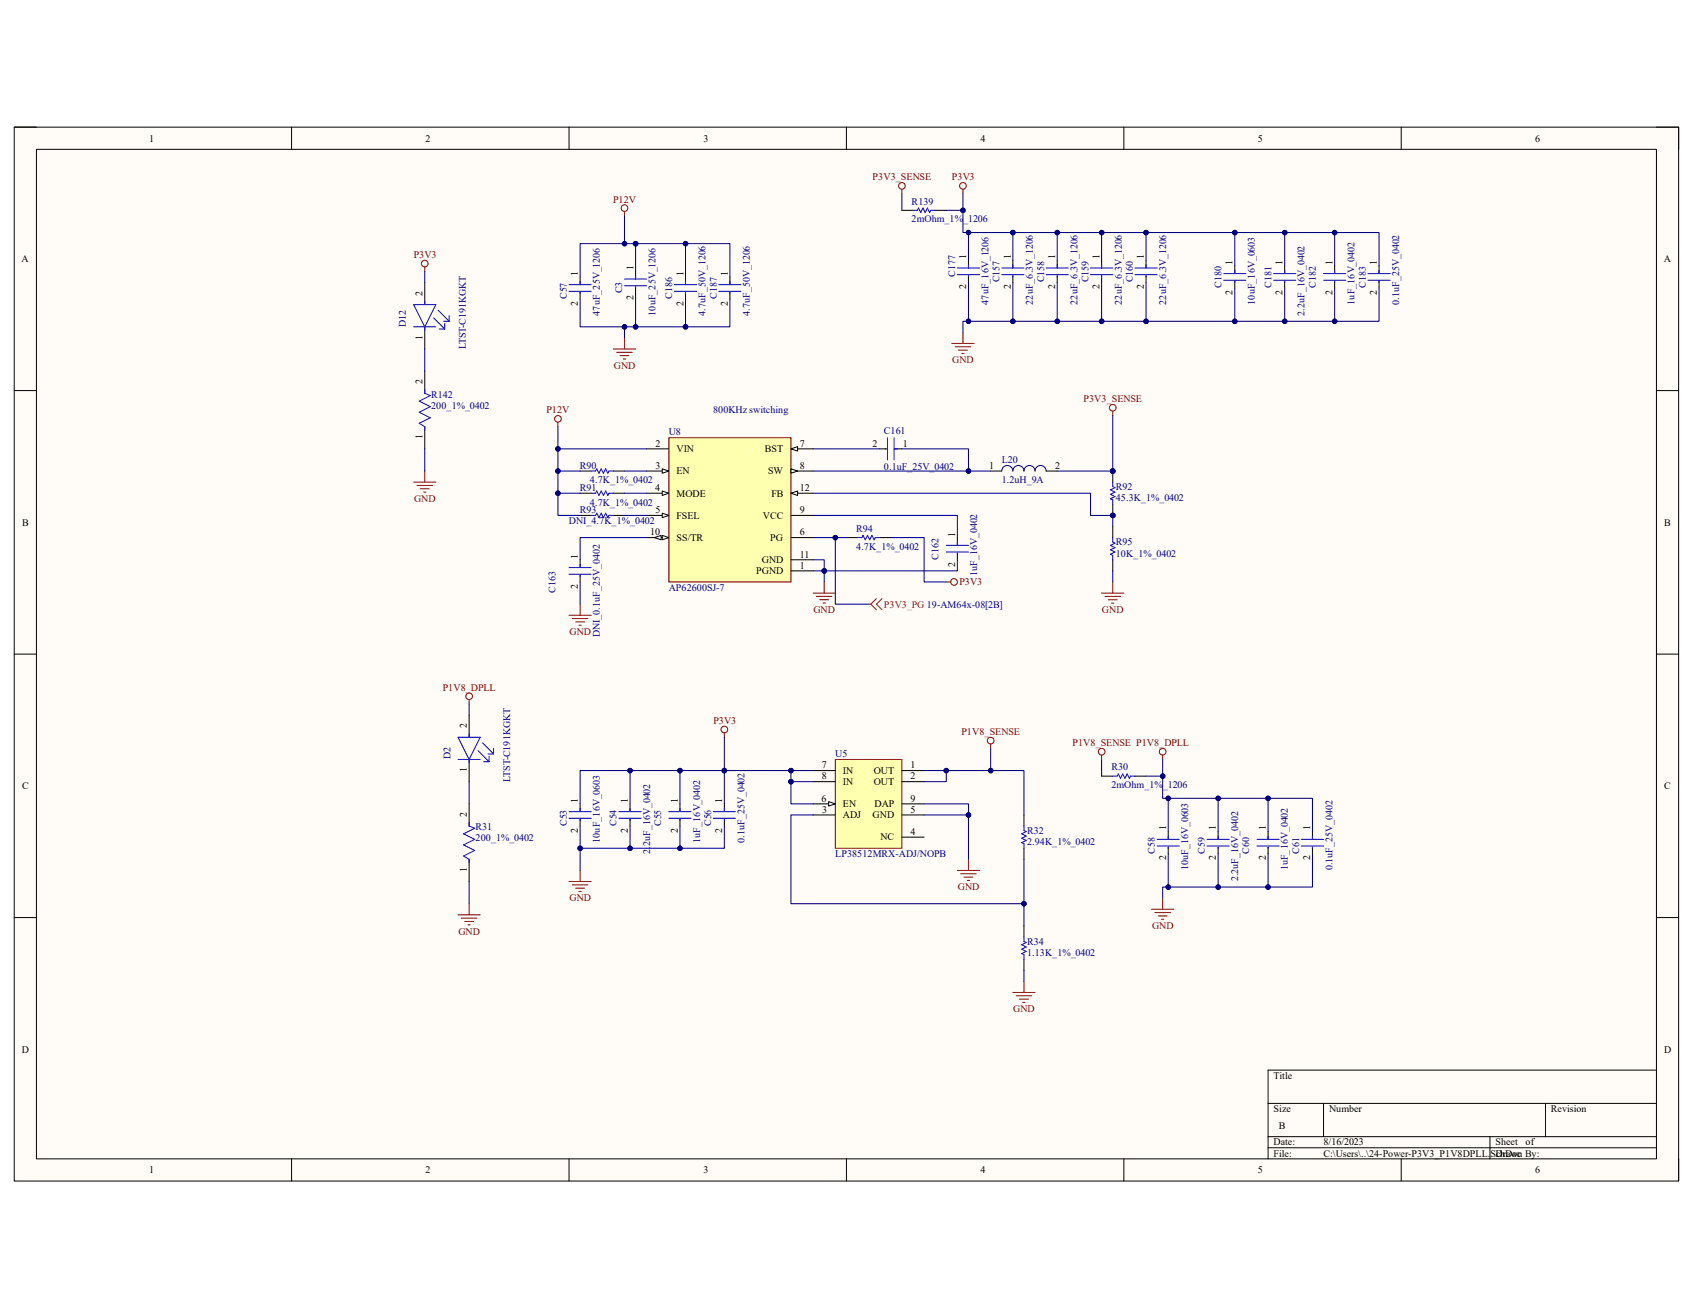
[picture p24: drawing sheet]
<svg xmlns="http://www.w3.org/2000/svg" width="279mm" height="216mm" viewBox="0 0 279 216" stroke-linecap="round" stroke-linejoin="round" font-family="sans-serif">
<defs><g id="words">
<g font-size="1.7">
<text x="24.6" y="23.4">1</text>
<text x="70.2" y="23.4">2</text>
<text x="116.1" y="23.4">3</text>
<text x="161.8" y="23.4">4</text>
<text x="207.6" y="23.4">5</text>
<text x="253.4" y="23.4">6</text>
<text x="3.6" y="43.3">A</text>
<text x="95.4" y="45.5" transform="rotate(-90 95.4 45.5)">1</text>
<text x="104.5" y="44.6" transform="rotate(-90 104.5 44.6)">1</text>
<text x="112.8" y="45.5" transform="rotate(-90 112.8 45.5)">1</text>
<text x="120.1" y="45.5" transform="rotate(-90 120.1 45.5)">1</text>
<text x="159.5" y="47.8" transform="rotate(-90 159.5 47.8)">2</text>
<text x="159.5" y="42.8" transform="rotate(-90 159.5 42.8)">1</text>
<text x="166.8" y="47.8" transform="rotate(-90 166.8 47.8)">2</text>
<text x="166.8" y="42.8" transform="rotate(-90 166.8 42.8)">1</text>
<text x="174.1" y="47.8" transform="rotate(-90 174.1 47.8)">2</text>
<text x="174.1" y="42.8" transform="rotate(-90 174.1 42.8)">1</text>
<text x="181.4" y="47.8" transform="rotate(-90 181.4 47.8)">2</text>
<text x="181.4" y="42.8" transform="rotate(-90 181.4 42.8)">1</text>
<text x="188.8" y="47.8" transform="rotate(-90 188.8 47.8)">2</text>
<text x="188.8" y="42.8" transform="rotate(-90 188.8 42.8)">1</text>
<text x="203.4" y="43.7" transform="rotate(-90 203.4 43.7)">1</text>
<text x="211.7" y="43.7" transform="rotate(-90 211.7 43.7)">1</text>
<text x="219.9" y="43.7" transform="rotate(-90 219.9 43.7)">1</text>
<text x="227.2" y="43.7" transform="rotate(-90 227.2 43.7)">1</text>
<text x="274.6" y="43.3">A</text>
<text x="69.7" y="48.8" transform="rotate(-90 69.7 48.8)">2</text>
<text x="95.4" y="50.5" transform="rotate(-90 95.4 50.5)">2</text>
<text x="104.5" y="49.6" transform="rotate(-90 104.5 49.6)">2</text>
<text x="112.8" y="50.5" transform="rotate(-90 112.8 50.5)">2</text>
<text x="120.1" y="50.5" transform="rotate(-90 120.1 50.5)">2</text>
<text x="203.4" y="48.6" transform="rotate(-90 203.4 48.6)">2</text>
<text x="211.7" y="48.6" transform="rotate(-90 211.7 48.6)">2</text>
<text x="219.9" y="48.6" transform="rotate(-90 219.9 48.6)">2</text>
<text x="227.2" y="48.6" transform="rotate(-90 227.2 48.6)">2</text>
<text x="69.7" y="56" transform="rotate(-90 69.7 56)">1</text>
<text x="69.7" y="63.5" transform="rotate(-90 69.7 63.5)">2</text>
<text x="69.7" y="72.5" transform="rotate(-90 69.7 72.5)">1</text>
<text x="108.2" y="73.7">2</text>
<text x="108.2" y="77.4">3</text>
<text x="111.6" y="74.6">VIN</text>
<text x="126.2" y="74.6">BST</text>
<text x="132" y="73.7">7</text>
<text x="132" y="77.4">8</text>
<text x="144" y="73.7">2</text>
<text x="149" y="73.7">1</text>
<text x="163.2" y="77.4">1</text>
<text x="174.1" y="77.4">2</text>
<text x="108.1" y="81">4</text>
<text x="111.6" y="78.3">EN</text>
<text x="111.6" y="82">MODE</text>
<text x="126.7" y="78.3">SW</text>
<text x="127.3" y="82">FB</text>
<text x="132" y="81">12</text>
<text x="3.6" y="86.7">B</text>
<text x="107.3" y="88.3">10</text>
<text x="108.2" y="84.7">5</text>
<text x="111.6" y="85.6">FSEL</text>
<text x="111.6" y="89.3">SS/TR</text>
<text x="125.9" y="85.6">VCC</text>
<text x="127.1" y="89.3">PG</text>
<text x="132" y="84.7">9</text>
<text x="132" y="88.3">6</text>
<text x="157.6" y="88.6" transform="rotate(-90 157.6 88.6)">1</text>
<text x="274.7" y="86.7">B</text>
<text x="95.4" y="92.2" transform="rotate(-90 95.4 92.2)">1</text>
<text x="124.8" y="94.8">PGND</text>
<text x="125.7" y="92.9">GND</text>
<text x="132" y="92">11</text>
<text x="132" y="93.9">1</text>
<text x="157.6" y="93.5" transform="rotate(-90 157.6 93.5)">2</text>
<text x="95.4" y="97.2" transform="rotate(-90 95.4 97.2)">2</text>
<text x="77" y="120.2" transform="rotate(-90 77 120.2)">2</text>
<text x="3.6" y="130.3">C</text>
<text x="77" y="127.5" transform="rotate(-90 77 127.5)">1</text>
<text x="135.6" y="126.8">7</text>
<text x="135.6" y="128.7">8</text>
<text x="139.1" y="127.7">IN</text>
<text x="139.1" y="129.6">IN</text>
<text x="144.2" y="127.7">OUT</text>
<text x="144.2" y="129.6">OUT</text>
<text x="150.3" y="126.8">1</text>
<text x="150.3" y="128.7">2</text>
<text x="274.7" y="130.3">C</text>
<text x="77" y="134.9" transform="rotate(-90 77 134.9)">2</text>
<text x="95.4" y="137.5" transform="rotate(-90 95.4 137.5)">2</text>
<text x="95.4" y="132.5" transform="rotate(-90 95.4 132.5)">1</text>
<text x="103.6" y="137.5" transform="rotate(-90 103.6 137.5)">2</text>
<text x="103.6" y="132.5" transform="rotate(-90 103.6 132.5)">1</text>
<text x="111.8" y="137.5" transform="rotate(-90 111.8 137.5)">2</text>
<text x="111.8" y="132.5" transform="rotate(-90 111.8 132.5)">1</text>
<text x="119.2" y="137.5" transform="rotate(-90 119.2 137.5)">2</text>
<text x="119.2" y="132.5" transform="rotate(-90 119.2 132.5)">1</text>
<text x="135.6" y="132.3">6</text>
<text x="135.7" y="134.2">3</text>
<text x="139.1" y="133.2">EN</text>
<text x="139.1" y="135">ADJ</text>
<text x="144" y="135">GND</text>
<text x="144.3" y="133.2">DAP</text>
<text x="150.3" y="137.8">4</text>
<text x="150.3" y="134.2">5</text>
<text x="150.3" y="132.3">9</text>
<text x="192.4" y="137.1" transform="rotate(-90 192.4 137.1)">1</text>
<text x="200.7" y="137.1" transform="rotate(-90 200.7 137.1)">1</text>
<text x="208.9" y="137.1" transform="rotate(-90 208.9 137.1)">1</text>
<text x="216.2" y="137.1" transform="rotate(-90 216.2 137.1)">1</text>
<text x="77" y="143.9" transform="rotate(-90 77 143.9)">1</text>
<text x="145.3" y="138.7">NC</text>
<text x="192.4" y="142" transform="rotate(-90 192.4 142)">2</text>
<text x="200.7" y="142" transform="rotate(-90 200.7 142)">2</text>
<text x="208.9" y="142" transform="rotate(-90 208.9 142)">2</text>
<text x="216.2" y="142" transform="rotate(-90 216.2 142)">2</text>
<text x="3.6" y="173.7">D</text>
<text x="274.6" y="173.7">D</text>
<text x="210.2" y="178.1">Title</text>
<text x="210.2" y="183.6">Size</text>
<text x="219.3" y="183.6">Number</text>
<text x="256" y="183.6">Revision</text>
<text x="210.2" y="189.1">Date:</text>
<text x="210.2" y="190.9">File:</text>
<text x="211.1" y="186.4">B</text>
<text x="218.4" y="189.1">8/16/2023</text>
<text x="218.4" y="190.9">C:\Users\..\24-Power-P3V3_P1V8DPLL.SchDoc</text>
<text x="246.8" y="190.9">Drawn By:</text>
<text x="246.8" y="189.1">Sheet</text>
<text x="251.8" y="189.1">of</text>
<text x="24.6" y="193.7">1</text>
<text x="70.2" y="193.7">2</text>
<text x="116.1" y="193.7">3</text>
<text x="161.8" y="193.7">4</text>
<text x="207.6" y="193.7">5</text>
<text x="253.4" y="193.7">6</text>
</g>
<g font-size="1.7" fill="#800000">
<text x="144" y="29.8">P3V3_SENSE</text>
<text x="157.1" y="29.8">P3V3</text>
<text x="101.2" y="33.4">P12V</text>
<text x="68.3" y="42.6">P3V3</text>
<text x="157.1" y="60">GND</text>
<text x="101.3" y="60.9">GND</text>
<text x="90.2" y="68.2">P12V</text>
<text x="178.8" y="66.4">P3V3_SENSE</text>
<text x="68.3" y="82.9">GND</text>
<text x="134.2" y="101.2">GND</text>
<text x="158.3" y="96.6">P3V3</text>
<text x="181.9" y="101.2">GND</text>
<text x="94" y="104.9">GND</text>
<text x="73.1" y="114">P1V8_DPLL</text>
<text x="117.7" y="119.5">P3V3</text>
<text x="158.7" y="121.3">P1V8_SENSE</text>
<text x="177" y="123.1">P1V8_SENSE P1V8_DPLL</text>
<text x="94" y="148.8">GND</text>
<text x="158.1" y="147">GND</text>
<text x="75.6" y="154.3">GND</text>
<text x="190.1" y="153.4">GND</text>
<text x="167.2" y="167.1">GND</text>
</g>
<g font-size="1.7" fill="#000080">
<text x="150.5" y="33.8">R139</text>
<text x="150.5" y="36.7">2mOhm_1%_1206</text>
<text x="157.6" y="45.7" transform="rotate(-90 157.6 45.7)">C177</text>
<text x="165" y="46.6" transform="rotate(-90 165 46.6)">C157</text>
<text x="172.3" y="46.6" transform="rotate(-90 172.3 46.6)">C158</text>
<text x="179.6" y="46.6" transform="rotate(-90 179.6 46.6)">C159</text>
<text x="186.9" y="46.6" transform="rotate(-90 186.9 46.6)">C160</text>
<text x="201.6" y="47.5" transform="rotate(-90 201.6 47.5)">C180</text>
<text x="209.8" y="47.5" transform="rotate(-90 209.8 47.5)">C181</text>
<text x="217.2" y="47.5" transform="rotate(-90 217.2 47.5)">C182</text>
<text x="225.4" y="47.5" transform="rotate(-90 225.4 47.5)">C183</text>
<text x="67" y="53.9" transform="rotate(-90 67 53.9)">D12</text>
<text x="93.6" y="49.4" transform="rotate(-90 93.6 49.4)">C57</text>
<text x="99" y="52.1" transform="rotate(-90 99 52.1)">47uF_25V_1206</text>
<text x="102.7" y="48.4" transform="rotate(-90 102.7 48.4)">C3</text>
<text x="108.2" y="52.1" transform="rotate(-90 108.2 52.1)">10uF_25V_1206</text>
<text x="111" y="49.4" transform="rotate(-90 111 49.4)">C186</text>
<text x="116.4" y="52.1" transform="rotate(-90 116.4 52.1)">4.7uF_50V_1206</text>
<text x="118.3" y="49.4" transform="rotate(-90 118.3 49.4)">C187</text>
<text x="123.7" y="52.1" transform="rotate(-90 123.7 52.1)">4.7uF_50V_1206</text>
<text x="163.1" y="50.3" transform="rotate(-90 163.1 50.3)">47uF_16V_1206</text>
<text x="170.5" y="50.3" transform="rotate(-90 170.5 50.3)">22uF_6.3V_1206</text>
<text x="177.8" y="50.3" transform="rotate(-90 177.8 50.3)">22uF_6.3V_1206</text>
<text x="185.1" y="50.3" transform="rotate(-90 185.1 50.3)">22uF_6.3V_1206</text>
<text x="192.4" y="50.3" transform="rotate(-90 192.4 50.3)">22uF_6.3V_1206</text>
<text x="207.1" y="50.3" transform="rotate(-90 207.1 50.3)">10uF_16V_0603</text>
<text x="215.3" y="52.1" transform="rotate(-90 215.3 52.1)">2.2uF_16V_0402</text>
<text x="223.6" y="50.3" transform="rotate(-90 223.6 50.3)">1uF_16V_0402</text>
<text x="230.9" y="50.3" transform="rotate(-90 230.9 50.3)">0.1uF_25V_0402</text>
<text x="76.9" y="57.6" transform="rotate(-90 76.9 57.6)">LTST-C191KGKT</text>
<text x="71.2" y="65.7">R142</text>
<text x="71.2" y="67.5">200_1%_0402</text>
<text x="110.4" y="71.9">U8</text>
<text x="117.7" y="68.2">800KHz switching</text>
<text x="145.9" y="71.7">C161</text>
<text x="95.7" y="77.4">R90</text>
<text x="145.9" y="77.6">0.1uF_25V_0402</text>
<text x="165.3" y="76.5">L20</text>
<text x="95.7" y="81">R91</text>
<text x="97.4" y="79.8">4.7K_1%_0402</text>
<text x="97.4" y="83.4">4.7K_1%_0402</text>
<text x="165.3" y="79.8">1.2uH_9A</text>
<text x="184.1" y="80.9">R92</text>
<text x="184.1" y="82.7">45.3K_1%_0402</text>
<text x="93.9" y="86.5">DNI_4.7K_1%_0402</text>
<text x="95.7" y="84.7">R93</text>
<text x="141.3" y="87.8">R94</text>
<text x="141.3" y="90.8">4.7K_1%_0402</text>
<text x="154.9" y="92.4" transform="rotate(-90 154.9 92.4)">C162</text>
<text x="161.3" y="95.1" transform="rotate(-90 161.3 95.1)">1uF_16V_0402</text>
<text x="184.1" y="90">R95</text>
<text x="184.1" y="91.9">10K_1%_0402</text>
<text x="91.7" y="97.9" transform="rotate(-90 91.7 97.9)">C163</text>
<text x="110.4" y="97.5">AP62600SJ-7</text>
<text x="99" y="105.2" transform="rotate(-90 99 105.2)">DNI_0.1uF_25V_0402</text>
<text x="74.3" y="125.3" transform="rotate(-90 74.3 125.3)">D2</text>
<text x="137.8" y="125">U5</text>
<text x="84.2" y="129" transform="rotate(-90 84.2 129)">LTST-C191KGKT</text>
<text x="183.4" y="127.2">R30</text>
<text x="183.4" y="130.1">2mOhm_1%_1206</text>
<text x="78.5" y="137.1">R31</text>
<text x="93.6" y="136.4" transform="rotate(-90 93.6 136.4)">C53</text>
<text x="101.8" y="136.4" transform="rotate(-90 101.8 136.4)">C54</text>
<text x="109.1" y="136.4" transform="rotate(-90 109.1 136.4)">C55</text>
<text x="117.3" y="136.4" transform="rotate(-90 117.3 136.4)">C56</text>
<text x="169.5" y="137.6">R32</text>
<text x="78.5" y="138.9">200_1%_0402</text>
<text x="99" y="139.1" transform="rotate(-90 99 139.1)">10uF_16V_0603</text>
<text x="107.3" y="140.9" transform="rotate(-90 107.3 140.9)">2.2uF_16V_0402</text>
<text x="115.5" y="139.1" transform="rotate(-90 115.5 139.1)">1uF_16V_0402</text>
<text x="122.9" y="139.1" transform="rotate(-90 122.9 139.1)">0.1uF_25V_0402</text>
<text x="137.8" y="141.5">LP38512MRX-ADJ/NOPB</text>
<text x="169.5" y="139.4">2.94K_1%_0402</text>
<text x="190.6" y="140.9" transform="rotate(-90 190.6 140.9)">C58</text>
<text x="196.1" y="143.7" transform="rotate(-90 196.1 143.7)">10uF_16V_0603</text>
<text x="198.8" y="140.9" transform="rotate(-90 198.8 140.9)">C59</text>
<text x="206.2" y="140.9" transform="rotate(-90 206.2 140.9)">C60</text>
<text x="212.6" y="143.7" transform="rotate(-90 212.6 143.7)">1uF_16V_0402</text>
<text x="214.4" y="140.9" transform="rotate(-90 214.4 140.9)">C61</text>
<text x="219.9" y="143.7" transform="rotate(-90 219.9 143.7)">0.1uF_25V_0402</text>
<text x="204.3" y="145.5" transform="rotate(-90 204.3 145.5)">2.2uF_16V_0402</text>
<text x="169.5" y="156">R34</text>
<text x="169.5" y="157.8">1.13K_1%_0402</text>
</g>
<text font-size="1.7" fill="#f00" x="145.9" y="100.3">P3V3_PG 19-AM64x-08[2B]</text>
</g></defs>
<path d="M2.3 21h274.7v173.9h-274.7z" fill-rule="evenodd" fill="#fffcf8"/>
<path d="M2.3 21h274.7v173.9h-274.7z" fill="none" stroke="#000" stroke-width=".17"/>
<path d="M6 24.6h267.4v166.7h-267.4z" fill-rule="evenodd" fill="#fffcf8"/>
<g fill="none" stroke="#000" stroke-width=".17">
<path d="M2.3 21h3.7M6 24.6h267.4v166.7h-267.4zM48.1 21v3.6M93.9 21v3.6M139.7 21v3.6M148.8 34.7h1.9M154.3 34.7h1.9M185.5 21v3.6M231.2 21v3.6M273.4 21h3.6v3.6M70.1 46.6v3.7M70.1 53.9v3.7"/>
<path d="M95.7 45.7v1.3M95.7 48.3v1.1M113.1 45.7v1.3M113.1 48.3v1.1M120.5 45.7v1.3M120.5 48.3v1.1M159.8 43v1.2M159.8 45.5v1.1M203.8 43.9v1.3M203.8 46.4v1.1M212 43.9v1.3M212 46.4v1.1"/>
<path d="M220.3 43.9v1.3M220.3 46.4v1.1M227.6 43.9v1.3M227.6 46.4v1.1M2.3 64.5h3.7M70.1 61.3v3.6M70.1 70.4v3.7M273.4 64.5h3.6M2.3 108h3.7M273.4 108h3.6M2.3 151.5h3.7M273.4 151.5h3.6"/>
<path d="M273.4 176.6h-64.1v14.7M48.1 191.3v3.6M93.9 191.3v3.6M139.7 191.3v3.6M185.5 191.3v3.6M209.3 182.1h64.1M209.3 187.6h64.1M209.3 189.5h64.1M218.4 182.1v5.5M231.2 191.3v3.6M245.9 187.6v3.7M255.1 182.1v5.5"/>
<path d="M277 191.3v3.6"/>
</g>
<g fill="none" stroke="#800000" stroke-width=".17">
<path d="M103.1 34.9v.7M148.8 31.2v.8M158.9 31.2v.8M70.1 44.1v.7M101.2 57.6h3.7M101.8 58.2h2.5M102.3 58.7h1.5M102.9 59.3h.3M103.1 55.8v1.8M157.1 56.7h3.6M157.6 57.2h2.6M158.2 57.8h1.4"/>
<path d="M158.7 58.3h.4M158.9 54.9v1.8M68.3 79.6h3.6M70.1 77.7v1.9M92.1 69.7v.7M183.6 67.9v.7M68.8 80.1h2.6M69.4 80.7h1.4M69.9 81.2h.4"/>
<circle cx="103.1" cy="34.3" r=".55"/>
<circle cx="148.8" cy="30.7" r=".55"/>
<circle cx="158.9" cy="30.7" r=".55"/>
<circle cx="70.1" cy="43.5" r=".55"/>
<circle cx="92.1" cy="69.1" r=".55"/>
<circle cx="183.6" cy="67.3" r=".55"/>
</g>
<g fill="none" stroke="#00f" stroke-width=".17">
<path d="M150.7 34.7h.7l.2-.4 .4 .8 .3-.8 .4 .8 .4-.8 .3 .8 .2-.4h.7M68.3 50.3h3.6l-1.8 3.6zM68.3 53.9h3.6M70.1 49.7v.6M70.1 53.9v.6M71.6 52.5l1.8 1.8M72.3 51.2l1.8 1.8M72.5 54.3h.9M73.2 53h.9M73.4 53.4v.9M74.1 52.1v.9M93.9 47h3.7"/>
<path d="M93.9 48.1h3.7M95.7 46.4v.6M95.7 48.3v.2M111.3 47h3.7M111.3 48.1h3.7M113.1 46.4v.6M113.1 48.3v.2M118.6 47h3.7M118.6 48.1h3.7M120.5 46.4v.6M120.5 48.3v.2M158 44.2h3.7"/>
<path d="M158 45.3h3.7M159.8 43.7v.5M159.8 45.5v.2M202 45.2h3.6M202 46.3h3.6M203.8 44.6v.6M203.8 46.4v.2M210.2 45.2h3.6M210.2 46.3h3.6M212 44.6v.6M212 46.4v.2M218.4 45.2h3.7"/>
<path d="M218.4 46.3h3.7M220.3 44.6v.6M220.3 46.4v.2M225.8 45.2h3.6M225.8 46.3h3.6M227.6 44.6v.6M227.6 46.4v.2M70.1 64.4v.5l.9 .4-1.8 .9 1.8 .9-1.8 .9 1.8 1-1.8 .9 .9 .5v.6"/>
</g>
<path d="M158.9 32v2.7h-2.7M70.1 44.8v1.8M70.1 57.6v3.7M70.1 74.1v3.6" fill="none" stroke="#000080" stroke-width=".17"/>
<circle cx="158.9" cy="34.7" r=".37" fill="#000080"/>
<g fill="none" stroke="#000080" stroke-width=".17">
<path d="M148.8 32v2.7M120.5 49.4v4.5h-7.4"/>
<circle cx="158.9" cy="34.7" r=".37"/>
</g>
<circle cx="113.1" cy="53.9" r=".37" fill="#000080"/>
<g fill="none" stroke="#000080" stroke-width=".17">
<path d="M113.1 40.2h7.4v5.5"/>
<circle cx="113.1" cy="53.9" r=".37"/>
</g>
<circle cx="113.1" cy="40.2" r=".37" fill="#000080"/>
<g fill="none" stroke="#000080" stroke-width=".17">
<path d="M104.9 40.2v4.6"/>
<circle cx="113.1" cy="40.2" r=".37"/>
</g>
<path d="M104.9 44.8v1.3M104.9 47.3v1.2" fill="none" stroke="#000" stroke-width=".17"/>
<path d="M103.1 46.1h3.6M103.1 47.2h3.6M104.9 45.5v.6M104.9 47.3v.2" fill="none" stroke="#00f" stroke-width=".17"/>
<circle cx="104.9" cy="40.2" r=".37" fill="#000080"/>
<g fill="none" stroke="#000080" stroke-width=".17">
<path d="M104.9 48.5v5.4"/>
<circle cx="104.9" cy="40.2" r=".37"/>
</g>
<circle cx="104.9" cy="53.9" r=".37" fill="#000080"/>
<g fill="none" stroke="#000080" stroke-width=".17">
<path d="M103.1 40.2h-7.4v5.5"/>
<circle cx="104.9" cy="53.9" r=".37"/>
</g>
<circle cx="103.1" cy="40.2" r=".37" fill="#000080"/>
<g fill="none" stroke="#000080" stroke-width=".17">
<path d="M104.9 40.2h8.2v5.5"/>
<circle cx="103.1" cy="40.2" r=".37"/>
</g>
<circle cx="104.9" cy="40.2" r=".37" fill="#000080"/>
<circle cx="104.9" cy="40.2" r=".37" fill="none" stroke="#000080" stroke-width=".17"/>
<circle cx="113.1" cy="40.2" r=".37" fill="#000080"/>
<g fill="none" stroke="#000080" stroke-width=".17">
<path d="M103.1 35.6v4.6h1.8"/>
<circle cx="113.1" cy="40.2" r=".37"/>
</g>
<circle cx="103.1" cy="40.2" r=".37" fill="#000080"/>
<circle cx="103.1" cy="40.2" r=".37" fill="none" stroke="#000080" stroke-width=".17"/>
<circle cx="104.9" cy="40.2" r=".37" fill="#000080"/>
<g fill="none" stroke="#000080" stroke-width=".17">
<path d="M103.1 53.9v1.9"/>
<circle cx="104.9" cy="40.2" r=".37"/>
</g>
<circle cx="103.1" cy="53.9" r=".37" fill="#000080"/>
<circle cx="103.1" cy="53.9" r=".37" fill="none" stroke="#000080" stroke-width=".17"/>
<path d="M110.4 72.3h20.1v23.8h-20.1z" fill-rule="evenodd" fill="#ffffb0"/>
<path d="M110.4 72.3h20.1v23.8h-20.1z" fill="none" stroke="#800000" stroke-width=".17"/>
<path d="M106.7 74.1h3.7M130.5 74.1h3.7M130.5 85.1h3.7" fill="none" stroke="#000" stroke-width=".17"/>
<path d="M130.5 74.1l1.1-.4v.8z" fill="#f8fcff"/>
<path d="M106.7 77.8h3.7M130.5 74.1l1.1-.4v.8z" fill="none" stroke="#000" stroke-width=".17"/>
<path d="M109.3 77.4l1.1 .4-1.1 .3z" fill="#f8fcff"/>
<path d="M109.3 77.4l1.1 .4-1.1 .3zM130.5 81.4h3.7" fill="none" stroke="#000" stroke-width=".17"/>
<path d="M130.5 81.4l1.1-.4v.8z" fill="#f8fcff"/>
<path d="M106.7 85.1h3.7M130.5 81.4l1.1-.4v.8z" fill="none" stroke="#000" stroke-width=".17"/>
<path d="M109.3 84.7l1.1 .4-1.1 .3z" fill="#f8fcff"/>
<path d="M106.7 81.4h3.7M109.3 84.7l1.1 .4-1.1 .3z" fill="none" stroke="#000" stroke-width=".17"/>
<path d="M109.3 81l1.1 .4-1.1 .4z" fill="#f8fcff"/>
<path d="M106.7 88.7h3.7M109.3 81l1.1 .4-1.1 .4zM130.5 88.7h3.7" fill="none" stroke="#000" stroke-width=".17"/>
<path d="M109.3 88.4l1.1 .3-1.1 .4z" fill="#f8fcff"/>
<path d="M109.3 88.4l1.1 .3-1.1 .4z" fill="none" stroke="#000" stroke-width=".17"/>
<path d="M108 88.7l1.1-.3v.7z" fill="#f8fcff"/>
<path d="M130.5 77.8h3.7M108 88.7l1.1-.3v.7z" fill="none" stroke="#000" stroke-width=".17"/>
<path d="M130.5 77.4l1.1 .4-1.1 .3z" fill="#f8fcff"/>
<path d="M130.5 77.4l1.1 .4-1.1 .3zM130.5 92.4h3.7M130.5 94.2h3.7" fill="none" stroke="#000" stroke-width=".17"/>
<path d="M92.1 70.4v3.7h14.6" fill="none" stroke="#000080" stroke-width=".17"/>
<circle cx="92.1" cy="74.1" r=".37" fill="#000080"/>
<g fill="none" stroke="#000080" stroke-width=".17">
<path d="M134.2 94.2h1.8"/>
<circle cx="92.1" cy="74.1" r=".37"/>
</g>
<path d="M134.2 97.9h3.7M134.7 98.4h2.6M135.3 99h1.5M135.8 99.5h.4M136 96.1v1.8" fill="none" stroke="#800000" stroke-width=".17"/>
<circle cx="136" cy="94.2" r=".37" fill="#000080"/>
<circle cx="136" cy="94.2" r=".37" fill="none" stroke="#000080" stroke-width=".17"/>
<circle cx="183.6" cy="77.8" r=".37" fill="#000080"/>
<circle cx="183.6" cy="77.8" r=".37" fill="none" stroke="#000080" stroke-width=".17"/>
<circle cx="183.6" cy="85.1" r=".37" fill="#000080"/>
<circle cx="183.6" cy="85.1" r=".37" fill="none" stroke="#000080" stroke-width=".17"/>
<path d="M183.6 77.8v1.8" fill="none" stroke="#000" stroke-width=".17"/>
<circle cx="183.6" cy="77.8" r=".37" fill="#000080"/>
<circle cx="183.6" cy="77.8" r=".37" fill="none" stroke="#000080" stroke-width=".17"/>
<path d="M183.6 83.2v1.9" fill="none" stroke="#000" stroke-width=".17"/>
<circle cx="183.6" cy="85.1" r=".37" fill="#000080"/>
<g fill="none" stroke="#000080" stroke-width=".17">
<path d="M183.6 85.1v1.8M183.6 94.2v1.9"/>
<circle cx="183.6" cy="85.1" r=".37"/>
</g>
<path d="M183.6 79.6v.7l.4 .2-.7 .4 .7 .3-.7 .4 .7 .4-.7 .3 .3 .2v.7M183.6 88.7v.8l.4 .2-.7 .3 .7 .4-.7 .4 .7 .3-.7 .4 .3 .2v.7" fill="none" stroke="#00f" stroke-width=".17"/>
<path d="M183.6 86.9v1.8M183.6 92.4v1.8" fill="none" stroke="#000" stroke-width=".17"/>
<path d="M181.8 97.9h3.7M182.4 98.4h2.5M182.9 99h1.5M183.5 99.5h.3M183.6 96.1v1.8" fill="none" stroke="#800000" stroke-width=".17"/>
<circle cx="183.6" cy="85.1" r=".37" fill="#000080"/>
<g fill="none" stroke="#000080" stroke-width=".17">
<path d="M183.6 68.6v9.2"/>
<circle cx="183.6" cy="85.1" r=".37"/>
</g>
<circle cx="183.6" cy="77.8" r=".37" fill="#000080"/>
<g fill="none" stroke="#000080" stroke-width=".17">
<path d="M134.2 81.4h45.8v3.7h3.6"/>
<circle cx="183.6" cy="77.8" r=".37"/>
</g>
<path d="M163.5 77.8h1.8M172.6 77.8h1.9" fill="none" stroke="#000" stroke-width=".17"/>
<path d="M165.3 77.8a.92 .92 0 0 1 .9-1 .92 .92 0 0 1 1 1 .92 .92 0 0 1 .9-1 .92 .92 0 0 1 .9 1 .92 .92 0 0 1 .9-1 .92 .92 0 0 1 .9 1 .92 .92 0 0 1 .9-1 .92 .92 0 0 1 .9 1" fill="none" stroke="#0c0087" stroke-width=".17"/>
<circle cx="183.6" cy="85.1" r=".37" fill="#000080"/>
<g fill="none" stroke="#000080" stroke-width=".17">
<path d="M174.5 77.8h9.1"/>
<circle cx="183.6" cy="85.1" r=".37"/>
</g>
<circle cx="183.6" cy="77.8" r=".37" fill="#000080"/>
<g fill="none" stroke="#000080" stroke-width=".17">
<path d="M159.8 46.6v6.4"/>
<circle cx="183.6" cy="77.8" r=".37"/>
</g>
<path d="M167.2 43v1.2M167.2 45.5v1.1" fill="none" stroke="#000" stroke-width=".17"/>
<path d="M165.3 44.2h3.7M165.3 45.3h3.7M167.2 43.7v.5M167.2 45.5v.2" fill="none" stroke="#00f" stroke-width=".17"/>
<circle cx="159.8" cy="53" r=".37" fill="#000080"/>
<g fill="none" stroke="#000080" stroke-width=".17">
<path d="M159.8 38.4v4.6"/>
<circle cx="159.8" cy="53" r=".37"/>
</g>
<circle cx="159.8" cy="38.4" r=".37" fill="#000080"/>
<g fill="none" stroke="#000080" stroke-width=".17">
<path d="M167.2 38.4v4.6"/>
<circle cx="159.8" cy="38.4" r=".37"/>
</g>
<circle cx="167.2" cy="38.4" r=".37" fill="#000080"/>
<g fill="none" stroke="#000080" stroke-width=".17">
<path d="M167.2 46.6v6.4"/>
<circle cx="167.2" cy="38.4" r=".37"/>
</g>
<circle cx="167.2" cy="53" r=".37" fill="#000080"/>
<g fill="none" stroke="#000080" stroke-width=".17">
<path d="M203.8 47.5v5.5"/>
<circle cx="167.2" cy="53" r=".37"/>
</g>
<circle cx="203.8" cy="53" r=".37" fill="#000080"/>
<g fill="none" stroke="#000080" stroke-width=".17">
<path d="M203.8 38.4v5.5"/>
<circle cx="203.8" cy="53" r=".37"/>
</g>
<circle cx="203.8" cy="38.4" r=".37" fill="#000080"/>
<g fill="none" stroke="#000080" stroke-width=".17">
<path d="M212 47.5v5.5"/>
<circle cx="203.8" cy="38.4" r=".37"/>
</g>
<circle cx="212" cy="53" r=".37" fill="#000080"/>
<g fill="none" stroke="#000080" stroke-width=".17">
<path d="M212 38.4v5.5"/>
<circle cx="212" cy="53" r=".37"/>
</g>
<circle cx="212" cy="38.4" r=".37" fill="#000080"/>
<g fill="none" stroke="#000080" stroke-width=".17">
<path d="M220.3 47.5v5.5"/>
<circle cx="212" cy="38.4" r=".37"/>
</g>
<circle cx="220.3" cy="53" r=".37" fill="#000080"/>
<g fill="none" stroke="#000080" stroke-width=".17">
<path d="M220.3 38.4v5.5"/>
<circle cx="220.3" cy="53" r=".37"/>
</g>
<circle cx="220.3" cy="38.4" r=".37" fill="#000080"/>
<g fill="none" stroke="#000080" stroke-width=".17">
<path d="M174.5 38.4v4.6"/>
<circle cx="220.3" cy="38.4" r=".37"/>
</g>
<path d="M174.5 43v1.2M174.5 45.5v1.1M181.8 43v1.2M181.8 45.5v1.1M189.1 43v1.2M189.1 45.5v1.1" fill="none" stroke="#000" stroke-width=".17"/>
<path d="M172.6 44.2h3.7M172.6 45.3h3.7M174.5 43.7v.5M174.5 45.5v.2M180 44.2h3.6M180 45.3h3.6M181.8 43.7v.5M181.8 45.5v.2M187.3 44.2h3.7M187.3 45.3h3.7M189.1 43.7v.5M189.1 45.5v.2" fill="none" stroke="#00f" stroke-width=".17"/>
<circle cx="174.5" cy="38.4" r=".37" fill="#000080"/>
<g fill="none" stroke="#000080" stroke-width=".17">
<path d="M181.8 38.4v4.6"/>
<circle cx="174.5" cy="38.4" r=".37"/>
</g>
<circle cx="181.8" cy="38.4" r=".37" fill="#000080"/>
<g fill="none" stroke="#000080" stroke-width=".17">
<path d="M189.1 38.4v4.6"/>
<circle cx="181.8" cy="38.4" r=".37"/>
</g>
<circle cx="189.1" cy="38.4" r=".37" fill="#000080"/>
<g fill="none" stroke="#000080" stroke-width=".17">
<path d="M189.1 46.6v6.4"/>
<circle cx="189.1" cy="38.4" r=".37"/>
</g>
<circle cx="189.1" cy="53" r=".37" fill="#000080"/>
<g fill="none" stroke="#000080" stroke-width=".17">
<path d="M181.8 46.6v6.4"/>
<circle cx="189.1" cy="53" r=".37"/>
</g>
<circle cx="181.8" cy="53" r=".37" fill="#000080"/>
<g fill="none" stroke="#000080" stroke-width=".17">
<path d="M174.5 46.6v6.4"/>
<circle cx="181.8" cy="53" r=".37"/>
</g>
<circle cx="174.5" cy="53" r=".37" fill="#000080"/>
<g fill="none" stroke="#000080" stroke-width=".17">
<path d="M134.2 74.1h11M148.8 74.1h11v3.7"/>
<circle cx="174.5" cy="53" r=".37"/>
</g>
<path d="M145.2 74.1h1.1M147.6 74.1h1.2" fill="none" stroke="#000" stroke-width=".17"/>
<path d="M146.1 74.1h.2M146.5 72.3v3.6M147.6 72.3v3.6M147.6 74.1h.5" fill="none" stroke="#00f" stroke-width=".17"/>
<circle cx="159.8" cy="77.8" r=".37" fill="#000080"/>
<g fill="none" stroke="#000080" stroke-width=".17">
<path d="M92.1 74.1v3.7h3.6M103.1 77.8h3.6"/>
<circle cx="159.8" cy="77.8" r=".37"/>
</g>
<path d="M95.7 77.8h1.9M101.2 77.8h1.9" fill="none" stroke="#000" stroke-width=".17"/>
<path d="M97.6 77.8h.7l.2-.4 .3 .7 .4-.7 .4 .7 .3-.7 .4 .7 .2-.3h.7" fill="none" stroke="#00f" stroke-width=".17"/>
<circle cx="92.1" cy="77.8" r=".37" fill="#000080"/>
<circle cx="92.1" cy="77.8" r=".37" fill="none" stroke="#000080" stroke-width=".17"/>
<circle cx="92.1" cy="74.1" r=".37" fill="#000080"/>
<g fill="none" stroke="#000080" stroke-width=".17">
<path d="M158 92.4v1.8h-22"/>
<circle cx="92.1" cy="74.1" r=".37"/>
</g>
<path d="M158 88.7v1.3M158 91.3v1.1" fill="none" stroke="#000" stroke-width=".17"/>
<path d="M156.2 90h3.6M156.2 91.1h3.6M158 89.5v.5M158 91.3v.2" fill="none" stroke="#00f" stroke-width=".17"/>
<circle cx="136" cy="94.2" r=".37" fill="#000080"/>
<g fill="none" stroke="#000080" stroke-width=".17">
<path d="M134.2 88.7h5.5"/>
<circle cx="136" cy="94.2" r=".37"/>
</g>
<path d="M139.7 88.7h1.8M145.2 88.7h1.8" fill="none" stroke="#000" stroke-width=".17"/>
<path d="M141.5 88.7h.8l.1-.3 .4 .7 .4-.7 .3 .7 .4-.7 .4 .7 .1-.4h.8" fill="none" stroke="#00f" stroke-width=".17"/>
<circle cx="137.9" cy="88.7" r=".37" fill="#000080"/>
<g fill="none" stroke="#000080" stroke-width=".17">
<path d="M92.1 77.8v3.6h3.6M103.1 81.4h3.6"/>
<circle cx="137.9" cy="88.7" r=".37"/>
</g>
<path d="M95.7 81.4h1.9M101.2 81.4h1.9" fill="none" stroke="#000" stroke-width=".17"/>
<path d="M97.6 81.4h.7l.2-.4 .3 .8 .4-.8 .4 .8 .3-.8 .4 .8 .2-.4h.7" fill="none" stroke="#00f" stroke-width=".17"/>
<circle cx="92.1" cy="81.4" r=".37" fill="#000080"/>
<circle cx="92.1" cy="81.4" r=".37" fill="none" stroke="#000080" stroke-width=".17"/>
<circle cx="92.1" cy="77.8" r=".37" fill="#000080"/>
<g fill="none" stroke="#000080" stroke-width=".17">
<path d="M92.1 81.4v3.7h3.6"/>
<circle cx="92.1" cy="77.8" r=".37"/>
</g>
<path d="M95.7 85.1h1.9M101.2 85.1h1.9" fill="none" stroke="#000" stroke-width=".17"/>
<path d="M97.6 85.1h.7l.2-.4 .3 .7 .4-.7 .4 .7 .3-.7 .4 .7 .2-.3h.7" fill="none" stroke="#00f" stroke-width=".17"/>
<circle cx="92.1" cy="81.4" r=".37" fill="#000080"/>
<g fill="none" stroke="#000080" stroke-width=".17">
<path d="M95.7 96.1v3.6M103.1 85.1h3.6M106.7 88.7h-11v3.7M134.2 92.4h1.8v3.7"/>
<circle cx="92.1" cy="81.4" r=".37"/>
</g>
<path d="M95.7 92.4v1.3M95.7 95v1.1" fill="none" stroke="#000" stroke-width=".17"/>
<path d="M93.9 93.7h3.7M93.9 94.8h3.7M95.7 93.1v.6M95.7 95v.1" fill="none" stroke="#00f" stroke-width=".17"/>
<path d="M95.7 99.7v1.9M93.9 101.6h3.7M94.5 102.1h2.5M95 102.7h1.5M95.6 103.2h.3" fill="none" stroke="#800000" stroke-width=".17"/>
<circle cx="136" cy="94.2" r=".37" fill="#000080"/>
<g fill="none" stroke="#000080" stroke-width=".17">
<path d="M134.2 77.8h29.3M134.2 85.1h23.8v3.6"/>
<circle cx="136" cy="94.2" r=".37"/>
</g>
<circle cx="159.8" cy="77.8" r=".37" fill="#000080"/>
<g fill="none" stroke="#000080" stroke-width=".17">
<path d="M95.7 49.4v4.5h17.4v-4.5"/>
<circle cx="159.8" cy="77.8" r=".37"/>
</g>
<circle cx="103.1" cy="53.9" r=".37" fill="#000080"/>
<circle cx="103.1" cy="53.9" r=".37" fill="none" stroke="#000080" stroke-width=".17"/>
<circle cx="104.9" cy="53.9" r=".37" fill="#000080"/>
<circle cx="104.9" cy="53.9" r=".37" fill="none" stroke="#000080" stroke-width=".17"/>
<circle cx="113.1" cy="53.9" r=".37" fill="#000080"/>
<g fill="none" stroke="#000080" stroke-width=".17">
<path d="M227.6 47.5v5.5h-68.7v1.9"/>
<circle cx="113.1" cy="53.9" r=".37"/>
</g>
<circle cx="159.8" cy="53" r=".37" fill="#000080"/>
<circle cx="159.8" cy="53" r=".37" fill="none" stroke="#000080" stroke-width=".17"/>
<circle cx="167.2" cy="53" r=".37" fill="#000080"/>
<circle cx="167.2" cy="53" r=".37" fill="none" stroke="#000080" stroke-width=".17"/>
<circle cx="174.5" cy="53" r=".37" fill="#000080"/>
<circle cx="174.5" cy="53" r=".37" fill="none" stroke="#000080" stroke-width=".17"/>
<circle cx="181.8" cy="53" r=".37" fill="#000080"/>
<circle cx="181.8" cy="53" r=".37" fill="none" stroke="#000080" stroke-width=".17"/>
<circle cx="189.1" cy="53" r=".37" fill="#000080"/>
<circle cx="189.1" cy="53" r=".37" fill="none" stroke="#000080" stroke-width=".17"/>
<circle cx="203.8" cy="53" r=".37" fill="#000080"/>
<circle cx="203.8" cy="53" r=".37" fill="none" stroke="#000080" stroke-width=".17"/>
<circle cx="212" cy="53" r=".37" fill="#000080"/>
<circle cx="212" cy="53" r=".37" fill="none" stroke="#000080" stroke-width=".17"/>
<circle cx="220.3" cy="53" r=".37" fill="#000080"/>
<g fill="none" stroke="#000080" stroke-width=".17">
<path d="M158.9 34.7v3.7h68.7v5.5"/>
<circle cx="220.3" cy="53" r=".37"/>
</g>
<circle cx="158.9" cy="34.7" r=".37" fill="#000080"/>
<circle cx="158.9" cy="34.7" r=".37" fill="none" stroke="#000080" stroke-width=".17"/>
<circle cx="159.8" cy="38.4" r=".37" fill="#000080"/>
<circle cx="159.8" cy="38.4" r=".37" fill="none" stroke="#000080" stroke-width=".17"/>
<circle cx="167.2" cy="38.4" r=".37" fill="#000080"/>
<circle cx="167.2" cy="38.4" r=".37" fill="none" stroke="#000080" stroke-width=".17"/>
<circle cx="174.5" cy="38.4" r=".37" fill="#000080"/>
<circle cx="174.5" cy="38.4" r=".37" fill="none" stroke="#000080" stroke-width=".17"/>
<circle cx="181.8" cy="38.4" r=".37" fill="#000080"/>
<circle cx="181.8" cy="38.4" r=".37" fill="none" stroke="#000080" stroke-width=".17"/>
<circle cx="189.1" cy="38.4" r=".37" fill="#000080"/>
<circle cx="189.1" cy="38.4" r=".37" fill="none" stroke="#000080" stroke-width=".17"/>
<circle cx="203.8" cy="38.4" r=".37" fill="#000080"/>
<circle cx="203.8" cy="38.4" r=".37" fill="none" stroke="#000080" stroke-width=".17"/>
<circle cx="212" cy="38.4" r=".37" fill="#000080"/>
<circle cx="212" cy="38.4" r=".37" fill="none" stroke="#000080" stroke-width=".17"/>
<circle cx="220.3" cy="38.4" r=".37" fill="#000080"/>
<circle cx="220.3" cy="38.4" r=".37" fill="none" stroke="#000080" stroke-width=".17"/>
<g fill="none" stroke="#800000" stroke-width=".17">
<path d="M77.4 115.5v.7M119.5 121v.7M163.5 122.8v.7M181.8 124.6v.8M191.9 124.6v.8M75.6 151h3.7M76.1 151.5h2.6M76.7 152.1h1.5M77.2 152.6h.4M77.4 149.2v1.8M93.9 145.5h3.7M94.5 146.1h2.5"/>
<path d="M95 146.6h1.5M95.6 147.2h.3M95.7 143.7v1.8M190 150.1h3.7M190.6 150.6h2.6M191.1 151.2h1.5M191.7 151.7h.4M191.9 148.3v1.8"/>
<circle cx="77.4" cy="114.9" r=".55"/>
<circle cx="119.5" cy="120.4" r=".55"/>
<circle cx="163.5" cy="122.2" r=".55"/>
<circle cx="181.8" cy="124.1" r=".55"/>
<circle cx="191.9" cy="124.1" r=".55"/>
</g>
<g fill="none" stroke="#000" stroke-width=".17">
<path d="M77.4 118v3.7M77.4 125.4v3.6M77.4 132.7v3.7M95.7 132.7v1.3M95.7 135.2v1.2M104 132.7v1.3M104 135.2v1.2M112.2 132.7v1.3M112.2 135.2v1.2M119.5 132.7v1.3M119.5 135.2v1.2M181.8 128.1h1.8"/>
<path d="M187.3 128.1h1.8M192.8 137.3v1.2M192.8 139.8v1.1M201 137.3v1.2M201 139.8v1.1M209.3 137.3v1.2M209.3 139.8v1.1M216.6 137.3v1.2M216.6 139.8v1.1M77.4 141.8v3.7"/>
</g>
<g fill="none" stroke="#00f" stroke-width=".17">
<path d="M75.6 121.7h3.7l-1.9 3.7zM75.6 125.4h3.7M77.4 135.8v.6l.9 .3-1.8 .9 1.8 .9-1.8 1 1.8 .9-1.8 .9 .9 .5v.6M77.4 121.1v.6M77.4 125.4v.5M78.9 123.9l1.8 1.8M79.6 122.6l1.9 1.8M79.8 125.7h.9M80.5 124.4h1M80.7 124.8v.9M81.5 123.5v.9M93.9 134h3.7"/>
<path d="M93.9 135.1h3.7M95.7 133.4v.6M95.7 135.2v.2M102.1 134h3.7M102.1 135.1h3.7M104 133.4v.6M104 135.2v.2M110.4 134h3.6M110.4 135.1h3.6M112.2 133.4v.6M112.2 135.2v.2M117.7 134h3.7"/>
<path d="M117.7 135.1h3.7M119.5 133.4v.6M119.5 135.2v.2M183.6 128.1h.8l.2-.4 .3 .8 .4-.8 .4 .8 .3-.8 .4 .8 .2-.4h.7M191 138.5h3.6M191 139.6h3.6M192.8 138v.5M192.8 139.8v.2M199.2 138.5h3.7M199.2 139.6h3.7M201 138v.5M201 139.8v.2"/>
<path d="M207.4 138.5h3.7M207.4 139.6h3.7M209.3 138v.5M209.3 139.8v.2M214.8 138.5h3.6M214.8 139.6h3.6M216.6 138v.5M216.6 139.8v.2"/>
</g>
<path d="M137.9 125.4h10.9v14.6h-10.9z" fill-rule="evenodd" fill="#ffffb0"/>
<path d="M137.9 125.4h10.9v14.6h-10.9z" fill="none" stroke="#800000" stroke-width=".17"/>
<path d="M134.2 127.2h3.7M134.2 132.7h3.7M148.8 127.2h3.7M148.8 138.2h3.7M148.8 134.5h3.7" fill="none" stroke="#000" stroke-width=".17"/>
<path d="M136.8 132.3l1.1 .4-1.1 .4z" fill="#f8fcff"/>
<path d="M134.2 134.5h3.7M134.2 129h3.7M136.8 132.3l1.1 .4-1.1 .4zM148.8 129h3.7M148.8 132.7h3.7M169 134.5v1.9M169 140v1.8M169 152.8v1.9M169 158.3v1.9" fill="none" stroke="#000" stroke-width=".17"/>
<path d="M158 143.7h3.7M158.5 144.2h2.6M159.1 144.8h1.5M159.6 145.3h.4M159.8 141.8v1.9" fill="none" stroke="#800000" stroke-width=".17"/>
<path d="M169 136.4v.7l.3 .2-.7 .3 .7 .4-.7 .4 .7 .3-.7 .4 .4 .2v.7M169 154.7v.7l.3 .2-.7 .3 .7 .4-.7 .4 .7 .3-.7 .4 .4 .2v.7" fill="none" stroke="#00f" stroke-width=".17"/>
<path d="M77.4 116.2v1.8M77.4 129v3.7M191.9 125.4v2.7h-2.8M77.4 145.5v3.7" fill="none" stroke="#000080" stroke-width=".17"/>
<circle cx="191.9" cy="128.1" r=".37" fill="#000080"/>
<g fill="none" stroke="#000080" stroke-width=".17">
<path d="M104 136.4v3.6h-8.3M181.8 125.4v2.7"/>
<circle cx="191.9" cy="128.1" r=".37"/>
</g>
<circle cx="104" cy="140" r=".37" fill="#000080"/>
<circle cx="104" cy="140" r=".37" fill="none" stroke="#000080" stroke-width=".17"/>
<circle cx="95.7" cy="140" r=".37" fill="#000080"/>
<g fill="none" stroke="#000080" stroke-width=".17">
<path d="M112.2 136.4v3.6h-8.2"/>
<circle cx="95.7" cy="140" r=".37"/>
</g>
<circle cx="112.2" cy="140" r=".37" fill="#000080"/>
<circle cx="112.2" cy="140" r=".37" fill="none" stroke="#000080" stroke-width=".17"/>
<circle cx="104" cy="140" r=".37" fill="#000080"/>
<g fill="none" stroke="#000080" stroke-width=".17">
<path d="M119.5 136.4v3.6h-7.3"/>
<circle cx="104" cy="140" r=".37"/>
</g>
<circle cx="112.2" cy="140" r=".37" fill="#000080"/>
<g fill="none" stroke="#000080" stroke-width=".17">
<path d="M112.2 127.2v5.5"/>
<circle cx="112.2" cy="140" r=".37"/>
</g>
<circle cx="112.2" cy="127.2" r=".37" fill="#000080"/>
<g fill="none" stroke="#000080" stroke-width=".17">
<path d="M119.5 127.2v5.5"/>
<circle cx="112.2" cy="127.2" r=".37"/>
</g>
<circle cx="119.5" cy="127.2" r=".37" fill="#000080"/>
<g fill="none" stroke="#000080" stroke-width=".17">
<path d="M95.7 132.7v-5.5h8.3v5.5"/>
<circle cx="119.5" cy="127.2" r=".37"/>
</g>
<circle cx="104" cy="127.2" r=".37" fill="#000080"/>
<g fill="none" stroke="#000080" stroke-width=".17">
<path d="M152.5 134.5h7.3"/>
<circle cx="104" cy="127.2" r=".37"/>
</g>
<circle cx="159.8" cy="134.5" r=".37" fill="#000080"/>
<g fill="none" stroke="#000080" stroke-width=".17">
<path d="M156.2 127.2v1.8h-3.7"/>
<circle cx="159.8" cy="134.5" r=".37"/>
</g>
<circle cx="156.2" cy="127.2" r=".37" fill="#000080"/>
<g fill="none" stroke="#000080" stroke-width=".17">
<path d="M130.5 127.2v1.8h3.7"/>
<circle cx="156.2" cy="127.2" r=".37"/>
</g>
<circle cx="130.5" cy="129" r=".37" fill="#000080"/>
<circle cx="130.5" cy="129" r=".37" fill="none" stroke="#000080" stroke-width=".17"/>
<circle cx="130.5" cy="127.2" r=".37" fill="#000080"/>
<g fill="none" stroke="#000080" stroke-width=".17">
<path d="M130.5 129v3.7h3.7"/>
<circle cx="130.5" cy="127.2" r=".37"/>
</g>
<circle cx="130.5" cy="129" r=".37" fill="#000080"/>
<g fill="none" stroke="#000080" stroke-width=".17">
<path d="M163.5 127.2h5.5v7.3"/>
<circle cx="130.5" cy="129" r=".37"/>
</g>
<circle cx="163.5" cy="127.2" r=".37" fill="#000080"/>
<g fill="none" stroke="#000080" stroke-width=".17">
<path d="M134.2 134.5h-3.7v14.7h38.5M169 160.2v1.8"/>
<circle cx="163.5" cy="127.2" r=".37"/>
</g>
<path d="M167.2 163.8h3.6M167.7 164.4h2.6M168.3 164.9h1.4M168.8 165.5h.4M169 162v1.8" fill="none" stroke="#800000" stroke-width=".17"/>
<circle cx="169" cy="149.2" r=".37" fill="#000080"/>
<g fill="none" stroke="#000080" stroke-width=".17">
<path d="M192.8 140.9v5.5"/>
<circle cx="169" cy="149.2" r=".37"/>
</g>
<circle cx="192.8" cy="146.4" r=".37" fill="#000080"/>
<g fill="none" stroke="#000080" stroke-width=".17">
<path d="M192.8 131.8v5.5"/>
<circle cx="192.8" cy="146.4" r=".37"/>
</g>
<circle cx="192.8" cy="131.8" r=".37" fill="#000080"/>
<g fill="none" stroke="#000080" stroke-width=".17">
<path d="M201 140.9v5.5"/>
<circle cx="192.8" cy="131.8" r=".37"/>
</g>
<circle cx="201" cy="146.4" r=".37" fill="#000080"/>
<g fill="none" stroke="#000080" stroke-width=".17">
<path d="M201 131.8v5.5"/>
<circle cx="201" cy="146.4" r=".37"/>
</g>
<circle cx="201" cy="131.8" r=".37" fill="#000080"/>
<g fill="none" stroke="#000080" stroke-width=".17">
<path d="M209.3 140.9v5.5"/>
<circle cx="201" cy="131.8" r=".37"/>
</g>
<circle cx="209.3" cy="146.4" r=".37" fill="#000080"/>
<g fill="none" stroke="#000080" stroke-width=".17">
<path d="M209.3 131.8v5.5"/>
<circle cx="209.3" cy="146.4" r=".37"/>
</g>
<circle cx="209.3" cy="131.8" r=".37" fill="#000080"/>
<g fill="none" stroke="#000080" stroke-width=".17">
<path d="M104 127.2h15.5"/>
<circle cx="209.3" cy="131.8" r=".37"/>
</g>
<circle cx="104" cy="127.2" r=".37" fill="#000080"/>
<circle cx="104" cy="127.2" r=".37" fill="none" stroke="#000080" stroke-width=".17"/>
<circle cx="112.2" cy="127.2" r=".37" fill="#000080"/>
<circle cx="112.2" cy="127.2" r=".37" fill="none" stroke="#000080" stroke-width=".17"/>
<circle cx="119.5" cy="127.2" r=".37" fill="#000080"/>
<g fill="none" stroke="#000080" stroke-width=".17">
<path d="M119.5 121.7v5.5h14.7"/>
<circle cx="119.5" cy="127.2" r=".37"/>
</g>
<circle cx="119.5" cy="127.2" r=".37" fill="#000080"/>
<circle cx="119.5" cy="127.2" r=".37" fill="none" stroke="#000080" stroke-width=".17"/>
<circle cx="130.5" cy="127.2" r=".37" fill="#000080"/>
<g fill="none" stroke="#000080" stroke-width=".17">
<path d="M152.5 132.7h7.3v9.1"/>
<circle cx="130.5" cy="127.2" r=".37"/>
</g>
<circle cx="159.8" cy="134.5" r=".37" fill="#000080"/>
<g fill="none" stroke="#000080" stroke-width=".17">
<path d="M163.5 123.5v3.7h-11"/>
<circle cx="159.8" cy="134.5" r=".37"/>
</g>
<circle cx="156.2" cy="127.2" r=".37" fill="#000080"/>
<circle cx="156.2" cy="127.2" r=".37" fill="none" stroke="#000080" stroke-width=".17"/>
<circle cx="163.5" cy="127.2" r=".37" fill="#000080"/>
<g fill="none" stroke="#000080" stroke-width=".17">
<path d="M95.7 136.4v7.3"/>
<circle cx="163.5" cy="127.2" r=".37"/>
</g>
<circle cx="95.7" cy="140" r=".37" fill="#000080"/>
<g fill="none" stroke="#000080" stroke-width=".17">
<path d="M169 141.8v11"/>
<circle cx="95.7" cy="140" r=".37"/>
</g>
<circle cx="169" cy="149.2" r=".37" fill="#000080"/>
<g fill="none" stroke="#000080" stroke-width=".17">
<path d="M216.6 140.9v5.5h-24.7v1.9"/>
<circle cx="169" cy="149.2" r=".37"/>
</g>
<circle cx="192.8" cy="146.4" r=".37" fill="#000080"/>
<circle cx="192.8" cy="146.4" r=".37" fill="none" stroke="#000080" stroke-width=".17"/>
<circle cx="201" cy="146.4" r=".37" fill="#000080"/>
<circle cx="201" cy="146.4" r=".37" fill="none" stroke="#000080" stroke-width=".17"/>
<circle cx="209.3" cy="146.4" r=".37" fill="#000080"/>
<g fill="none" stroke="#000080" stroke-width=".17">
<path d="M191.9 128.1v3.7h24.7v5.5"/>
<circle cx="209.3" cy="146.4" r=".37"/>
</g>
<circle cx="191.9" cy="128.1" r=".37" fill="#000080"/>
<circle cx="191.9" cy="128.1" r=".37" fill="none" stroke="#000080" stroke-width=".17"/>
<circle cx="192.8" cy="131.8" r=".37" fill="#000080"/>
<circle cx="192.8" cy="131.8" r=".37" fill="none" stroke="#000080" stroke-width=".17"/>
<circle cx="201" cy="131.8" r=".37" fill="#000080"/>
<circle cx="201" cy="131.8" r=".37" fill="none" stroke="#000080" stroke-width=".17"/>
<circle cx="209.3" cy="131.8" r=".37" fill="#000080"/>
<g fill="none" stroke="#000080" stroke-width=".17">
<path d="M137.9 88.7v11h5.4"/>
<circle cx="209.3" cy="131.8" r=".37"/>
</g>
<path d="M143.3 99.7h.4M143.7 99.7l.9 .9M144.6 98.8l-.9 .9M145.5 98.8l-.9 .9 .9 .9" fill="none" stroke="#f00" stroke-width=".17"/>
<circle cx="137.9" cy="88.7" r=".37" fill="#000080"/>
<g fill="none" stroke="#000080" stroke-width=".17">
<path d="M147 88.7h5.5v7.4h3.7"/>
<circle cx="137.9" cy="88.7" r=".37"/>
</g>
<g fill="none" stroke="#800000" stroke-width=".17">
<path d="M156.2 96.1h.7"/>
<circle cx="157.4" cy="96.1" r=".55"/>
</g>
<use href="#words"/>
</svg>
